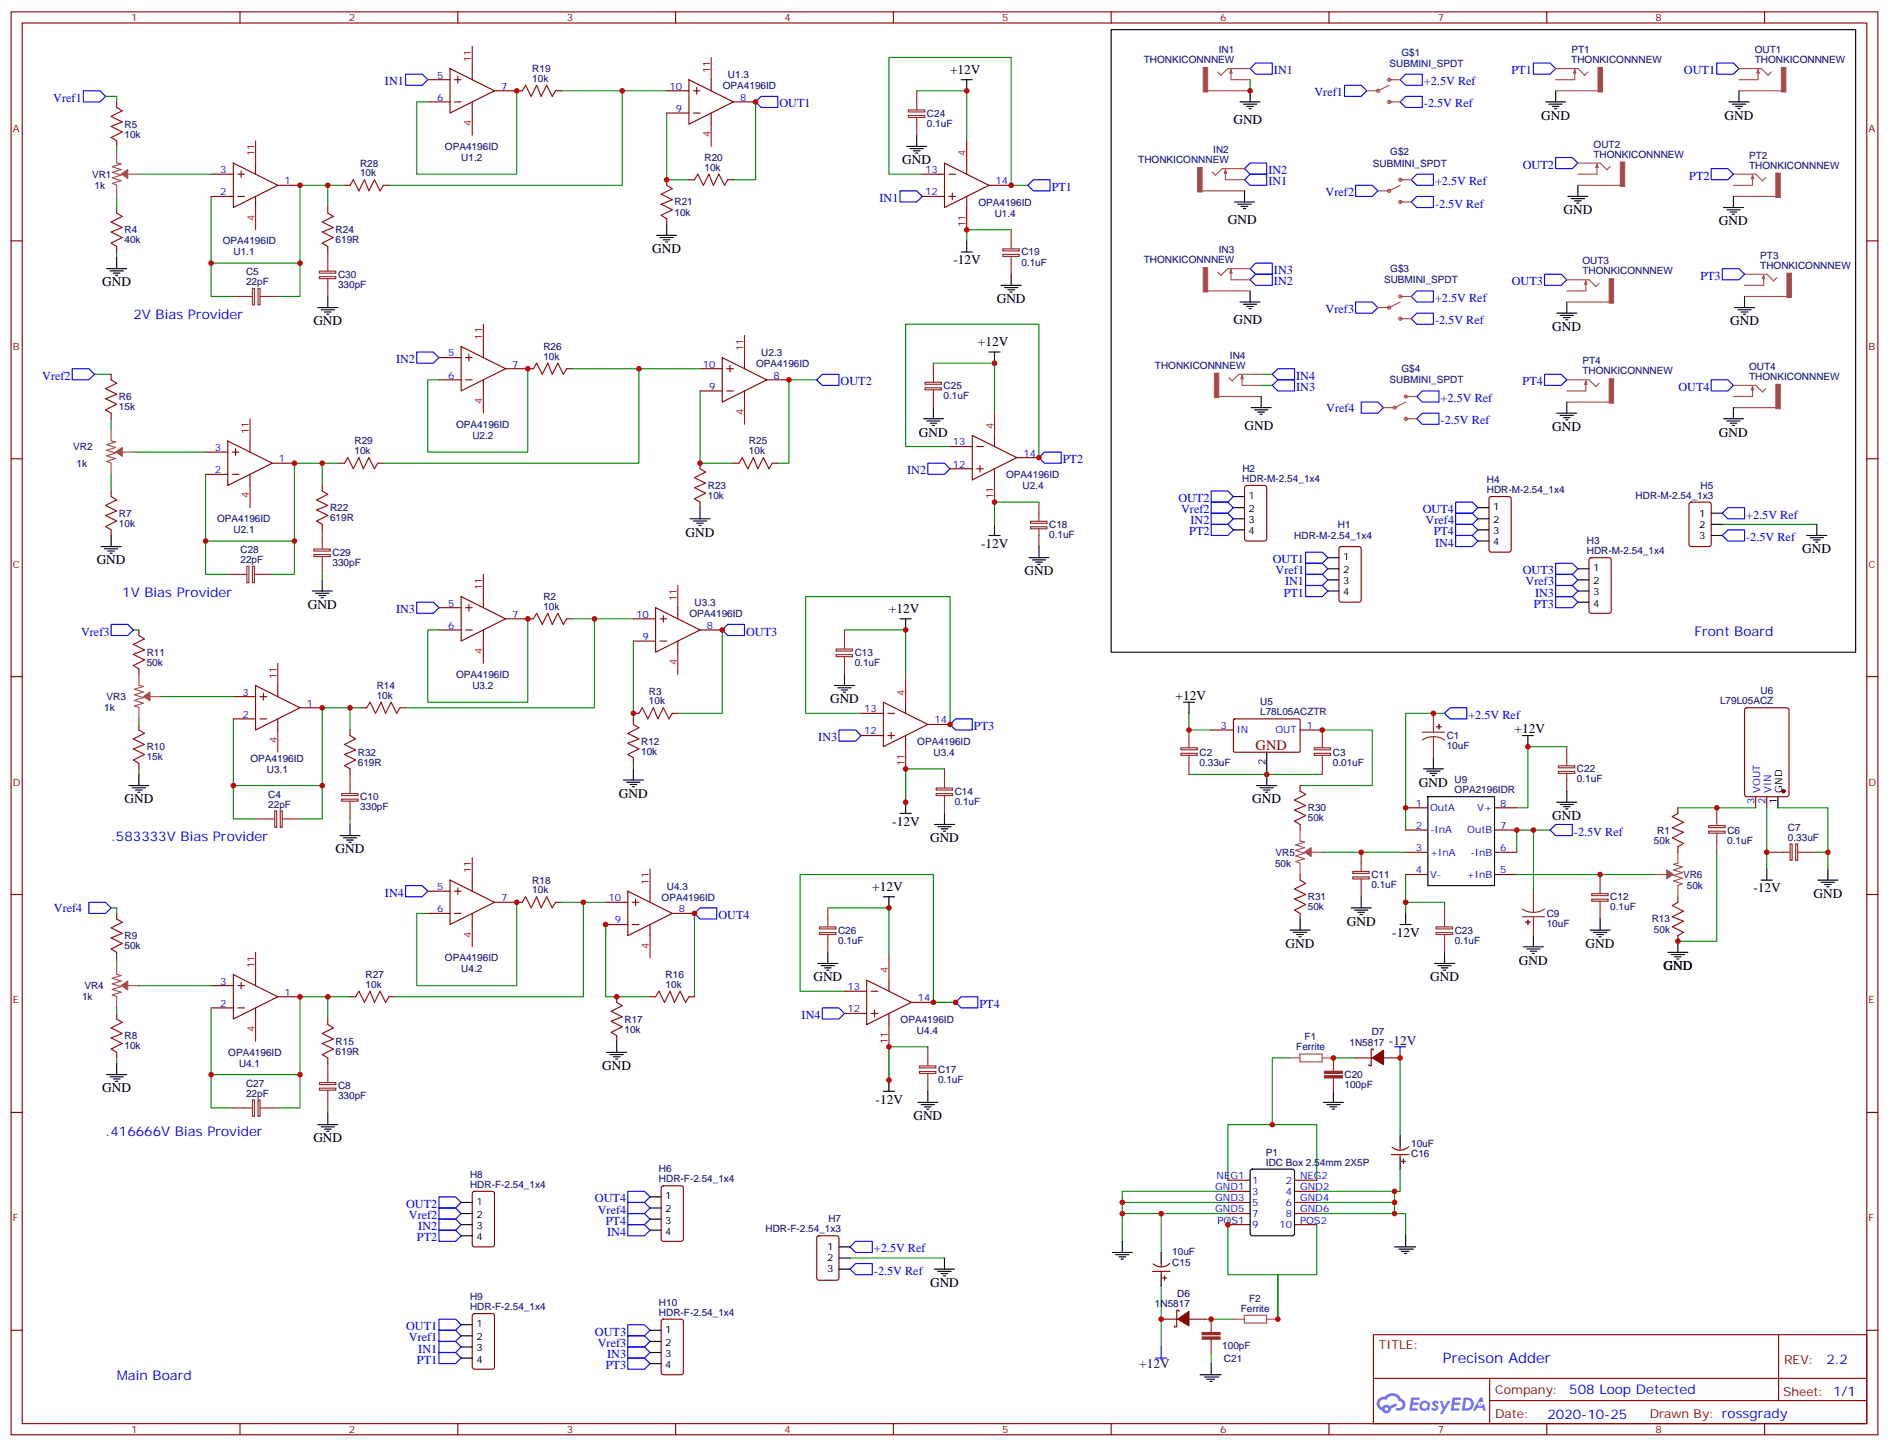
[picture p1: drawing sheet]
<svg xmlns="http://www.w3.org/2000/svg" width="600mm" height="459mm" viewBox="0 0 600 459" stroke-linecap="round" stroke-linejoin="round" font-family="sans-serif">
<defs><g id="words">
<text font-size="4.6" fill="#800" x="398.6" y="238">GND</text>
<text font-size="4.6" fill="#00f" x="458.1" y="432.6">Precison Adder</text>
<g font-size="4.2">
<text x="301.6" y="23.5">+12V</text>
<text x="391.6" y="39.4">GND</text>
<text x="489.3" y="38">GND</text>
<text x="547.5" y="38">GND</text>
<text x="286.5" y="52.1">GND</text>
<text x="389.8" y="71.2">GND</text>
<text x="496.4" y="68">GND</text>
<text x="545.7" y="71.5">GND</text>
<text x="207.1" y="80.3">GND</text>
<text x="302.7" y="83.9">-12V</text>
<text x="32.5" y="90.9">GND</text>
<text x="316.4" y="96.2">GND</text>
<text x="99.5" y="103.3">GND</text>
<text x="391.6" y="102.9">GND</text>
<text x="492.8" y="105">GND</text>
<text x="549.3" y="103.3">GND</text>
<text x="310.4" y="110">+12V</text>
<text x="395.1" y="136.4">GND</text>
<text x="492.8" y="136.8">GND</text>
<text x="291.7" y="138.5">GND</text>
<text x="545.7" y="138.5">GND</text>
<text x="217.7" y="170.3">GND</text>
<text x="311.5" y="173.8">-12V</text>
<text x="30.7" y="179.1">GND</text>
<text x="572.2" y="175.6">GND</text>
<text x="325.3" y="182.6">GND</text>
<text x="97.7" y="193.2">GND</text>
<text x="282.2" y="194.6">+12V</text>
<text x="263.5" y="223.2">GND</text>
<text x="373.2" y="222.1">+12V</text>
<text x="480.8" y="232.7">+12V</text>
<text x="450.5" y="249.7">GND</text>
<text x="39.5" y="255">GND</text>
<text x="196.5" y="253.2">GND</text>
<text x="397.6" y="255">GND</text>
<text x="283.3" y="262">-12V</text>
<text x="492.8" y="260.2">GND</text>
<text x="295.3" y="267.3">GND</text>
<text x="106.5" y="270.8">GND</text>
<text x="276.9" y="282.8">+12V</text>
<text x="556.7" y="283.2">-12V</text>
<text x="575.7" y="284.9">GND</text>
<text x="427.6" y="293.8">GND</text>
<text x="442" y="297.3">-12V</text>
<text x="408.2" y="300.8">GND</text>
<text x="503.4" y="300.8">GND</text>
<text x="258.2" y="311.4">GND</text>
<text x="454" y="311.4">GND</text>
<text x="482.2" y="306.1">GND</text>
<text x="528.1" y="307.9">GND</text>
<text x="191.2" y="339.6">GND</text>
<text x="32.5" y="346.7">GND</text>
<text x="278" y="350.2">-12V</text>
<text x="290" y="355.5">GND</text>
<text x="99.5" y="362.5">GND</text>
<text x="295.3" y="408.4">GND</text>
</g>
<g font-size="4.2" fill="#00f">
<text x="42.3" y="101.1">2V Bias Provider</text>
<text x="38.8" y="189.3">1V Bias Provider</text>
<text x="538" y="201.7">Front Board</text>
<text x="35.3" y="266.9">.583333V Bias Provider</text>
<text x="33.5" y="360.4">.416666V Bias Provider</text>
<text x="579.8" y="432.8">2.2</text>
<text x="37" y="438">Main Board</text>
<text x="498.2" y="442.4">508 Loop Detected</text>
<text x="491.3" y="450.2">2020-10-25</text>
</g>
<g font-size="4.2" fill="#000080">
<text x="441" y="331.5">-12V</text>
<text x="361.7" y="434.2">+12V</text>
</g>
<g font-size="3.9" fill="#00f">
<text x="404.5" y="23.5">IN1</text>
<text x="479.9" y="23.5">PT1</text>
<text x="534.6" y="23.5">OUT1</text>
<text x="122.2" y="27.1">IN1</text>
<text x="452.1" y="27.1">+2.5V Ref</text>
<text x="16.9" y="32.3">Vref1</text>
<text x="247.5" y="34.1">OUT1</text>
<text x="417.3" y="30.6">Vref1</text>
<text x="452.1" y="34.1">-2.5V Ref</text>
<text x="483.5" y="53.5">OUT2</text>
<text x="402.7" y="55.3">IN2</text>
<text x="402.7" y="58.8">IN1</text>
<text x="455.6" y="58.8">+2.5V Ref</text>
<text x="536.3" y="57">PT2</text>
<text x="279.2" y="64.1">IN1</text>
<text x="333.9" y="60.6">PT1</text>
<text x="420.9" y="62.3">Vref2</text>
<text x="455.6" y="65.9">-2.5V Ref</text>
<text x="404.5" y="87">IN3</text>
<text x="539.8" y="88.8">PT3</text>
<text x="404.5" y="90.6">IN2</text>
<text x="455.6" y="95.8">+2.5V Ref</text>
<text x="479.9" y="90.6">OUT3</text>
<text x="420.9" y="99.4">Vref3</text>
<text x="455.6" y="102.9">-2.5V Ref</text>
<text x="125.7" y="115.3">IN2</text>
<text x="13.4" y="120.5">Vref2</text>
<text x="266.9" y="122.3">OUT2</text>
<text x="411.5" y="120.5">IN4</text>
<text x="411.5" y="124.1">IN3</text>
<text x="483.4" y="122.3">PT4</text>
<text x="532.9" y="124.1">OUT4</text>
<text x="421" y="130.6">Vref4</text>
<text x="457.4" y="127.6">+2.5V Ref</text>
<text x="457.4" y="134.7">-2.5V Ref</text>
<text x="337.4" y="147">PT2</text>
<text x="288" y="150.5">IN2</text>
<text x="374.1" y="159.3">OUT2</text>
<text x="375" y="162.9">Vref2</text>
<text x="378" y="166.4">IN2</text>
<text x="451.7" y="162.9">OUT4</text>
<text x="452.6" y="166.4">Vref4</text>
<text x="554.4" y="164.6">+2.5V Ref</text>
<text x="377.6" y="169.9">PT2</text>
<text x="455.2" y="169.9">PT4</text>
<text x="455.6" y="173.5">IN4</text>
<text x="554.4" y="171.7">-2.5V Ref</text>
<text x="404.1" y="178.8">OUT1</text>
<text x="405" y="182.3">Vref1</text>
<text x="408" y="185.8">IN1</text>
<text x="483.5" y="182.3">OUT3</text>
<text x="484.4" y="185.8">Vref3</text>
<text x="407.5" y="189.3">PT1</text>
<text x="487.3" y="189.3">IN3</text>
<text x="125.7" y="194.6">IN3</text>
<text x="486.9" y="192.9">PT3</text>
<text x="25.7" y="201.7">Vref3</text>
<text x="236.9" y="201.7">OUT3</text>
<text x="309.2" y="231.7">PT3</text>
<text x="466.2" y="228.1">+2.5V Ref</text>
<text x="259.8" y="235.2">IN3</text>
<text x="499.7" y="265.2">-2.5V Ref</text>
<text x="122.2" y="284.6">IN4</text>
<text x="17.1" y="289.4">Vref4</text>
<text x="228.1" y="291.6">OUT4</text>
<text x="254.5" y="323.4">IN4</text>
<text x="311" y="319.9">PT4</text>
<text x="128.9" y="383.4">OUT2</text>
<text x="188.9" y="381.6">OUT4</text>
<text x="129.8" y="386.9">Vref2</text>
<text x="189.8" y="385.1">Vref4</text>
<text x="192.3" y="388.7">PT4</text>
<text x="132.4" y="393.9">PT2</text>
<text x="132.8" y="390.4">IN2</text>
<text x="192.8" y="392.2">IN4</text>
<text x="277.5" y="397.5">+2.5V Ref</text>
<text x="277.5" y="404.5">-2.5V Ref</text>
<text x="128.9" y="422.2">OUT1</text>
<text x="129.8" y="425.7">Vref1</text>
<text x="188.9" y="423.9">OUT3</text>
<text x="132.8" y="429.2">IN1</text>
<text x="189.8" y="427.5">Vref3</text>
<text x="192.8" y="431">IN3</text>
<text x="132.4" y="432.8">PT1</text>
<text x="192.3" y="434.5">PT3</text>
</g>
<g font-size="3.9" fill="#800">
<text x="437.8" y="428.2">TITLE:</text>
<text x="566.4" y="432.8">REV:</text>
<text x="474.7" y="442.4">Company:</text>
<text x="566.1" y="443">Sheet: 1/1</text>
<text x="474.7" y="450">Date:</text>
<text x="523.7" y="450.1">Drawn By: rossgrady</text>
</g>
<g font-size="3.2" fill="#800">
<text x="41.6" y="6.8">1</text>
<text x="110.8" y="6.8">2</text>
<text x="179.9" y="6.8">3</text>
<text x="249.1" y="6.8">4</text>
<text x="318.2" y="6.8">5</text>
<text x="387.3" y="6.8">6</text>
<text x="456.5" y="6.8">7</text>
<text x="525.6" y="6.8">8</text>
<text x="4.1" y="41.9">A</text>
<text x="593.2" y="41.9">A</text>
<text x="4.1" y="111">B</text>
<text x="593.2" y="111">B</text>
<text x="4.1" y="180.2">C</text>
<text x="593.2" y="180.2">C</text>
<text x="4.1" y="249.3">D</text>
<text x="593.2" y="249.3">D</text>
<text x="4.1" y="318.5">E</text>
<text x="593.2" y="318.5">E</text>
<text x="4.1" y="387.6">F</text>
<text x="593.2" y="387.6">F</text>
<text x="41.6" y="454.8">1</text>
<text x="110.8" y="454.8">2</text>
<text x="179.9" y="454.8">3</text>
<text x="249.1" y="454.8">4</text>
<text x="318.2" y="454.8">5</text>
<text x="387.3" y="454.8">6</text>
<text x="456.5" y="454.8">7</text>
<text x="525.6" y="454.8">8</text>
</g>
<g font-size="3.2" fill="#000080">
<text x="387" y="16.9">IN1</text>
<text x="444.9" y="17.6">G$1</text>
<text x="498.9" y="16.9">PT1</text>
<text x="557.1" y="16.9">OUT1</text>
<text x="169" y="22.9">R19</text>
<text x="363.1" y="20">THONKICONNNEW</text>
<text x="441.2" y="21.1">SUBMINI_SPDT</text>
<text x="498.9" y="20">THONKICONNNEW</text>
<text x="557.1" y="20">THONKICONNNEW</text>
<text x="169" y="26">10k</text>
<text x="229.5" y="28.3">OPA4196ID</text>
<text x="231.1" y="24.8">U1.3</text>
<text x="39.5" y="40.5">R5</text>
<text x="294.3" y="40.2">0.1uF</text>
<text x="294.3" y="37">C24</text>
<text x="39.5" y="43.7">10k</text>
<text x="141.3" y="47.6">OPA4196ID</text>
<text x="505.9" y="46.9">OUT2</text>
<text x="114.3" y="52.9">R28</text>
<text x="146.5" y="51.1">U1.2</text>
<text x="223.7" y="51.1">R20</text>
<text x="361.4" y="51.8">THONKICONNNEW</text>
<text x="385.2" y="48.6">IN2</text>
<text x="435.9" y="52.9">SUBMINI_SPDT</text>
<text x="441.4" y="49.3">G$2</text>
<text x="505.9" y="50">THONKICONNNEW</text>
<text x="555.3" y="53.5">THONKICONNNEW</text>
<text x="555.3" y="50.4">PT2</text>
<text x="29.2" y="56.4">VR1</text>
<text x="30" y="60">1k</text>
<text x="114.3" y="56">10k</text>
<text x="223.7" y="54.2">10k</text>
<text x="214.1" y="65.2">R21</text>
<text x="310.6" y="65.3">OPA4196ID</text>
<text x="214.1" y="68.4">10k</text>
<text x="315.8" y="68.8">U1.4</text>
<text x="39.5" y="77.2">40k</text>
<text x="39.5" y="74">R4</text>
<text x="70.7" y="77.5">OPA4196ID</text>
<text x="106.5" y="77.2">619R</text>
<text x="106.5" y="74">R24</text>
<text x="74.1" y="81.1">U1.1</text>
<text x="324.3" y="81.1">C19</text>
<text x="363.1" y="83.5">THONKICONNNEW</text>
<text x="387" y="80.4">IN3</text>
<text x="502.4" y="83.9">OUT3</text>
<text x="558.8" y="82.1">PT3</text>
<text x="78.1" y="87.3">C5</text>
<text x="107.3" y="88.1">C30</text>
<text x="324.3" y="84.3">0.1uF</text>
<text x="439.4" y="89.9">SUBMINI_SPDT</text>
<text x="441.4" y="86.4">G$3</text>
<text x="502.4" y="87">THONKICONNNEW</text>
<text x="558.8" y="85.3">THONKICONNNEW</text>
<text x="78.1" y="90.5">22pF</text>
<text x="107.3" y="91.3">330pF</text>
<text x="172.5" y="111.1">R26</text>
<text x="241.7" y="113">U2.3</text>
<text x="390.5" y="113.9">IN4</text>
<text x="172.5" y="114.2">10k</text>
<text x="240" y="116.5">OPA4196ID</text>
<text x="366.7" y="117">THONKICONNNEW</text>
<text x="444.9" y="118.1">G$4</text>
<text x="502.4" y="118.8">THONKICONNNEW</text>
<text x="502.4" y="115.7">PT4</text>
<text x="555.3" y="117.4">OUT4</text>
<text x="299.6" y="123.4">C25</text>
<text x="441.2" y="121.6">SUBMINI_SPDT</text>
<text x="555.3" y="120.5">THONKICONNNEW</text>
<text x="37.7" y="130.1">15k</text>
<text x="37.8" y="126.9">R6</text>
<text x="299.6" y="126.6">0.1uF</text>
<text x="144.8" y="135.8">OPA4196ID</text>
<text x="23.3" y="142.9">VR2</text>
<text x="112.6" y="141.1">R29</text>
<text x="150" y="139.3">U2.2</text>
<text x="237.8" y="141.1">R25</text>
<text x="24.3" y="148.1">1k</text>
<text x="112.5" y="144.2">10k</text>
<text x="237.8" y="144.2">10k</text>
<text x="394.4" y="149.7">H2</text>
<text x="224.7" y="155.2">R23</text>
<text x="319.4" y="151.7">OPA4196ID</text>
<text x="324.6" y="155.3">U2.4</text>
<text x="394.4" y="153">HDR-M-2.54_1x4</text>
<text x="472" y="153.3">H4</text>
<text x="539.9" y="155">H5</text>
<text x="224.7" y="158.3">10k</text>
<text x="472" y="156.5">HDR-M-2.54_1x4</text>
<text x="519.3" y="158.3">HDR-M-2.54_1x3</text>
<text x="37.7" y="167.2">10k</text>
<text x="37.8" y="164">R7</text>
<text x="69" y="165.7">OPA4196ID</text>
<text x="104.8" y="165.4">619R</text>
<text x="104.8" y="162.2">R22</text>
<text x="333.1" y="167.5">C18</text>
<text x="424.8" y="167.6">H1</text>
<text x="74.1" y="169.2">U2.1</text>
<text x="333.1" y="170.7">0.1uF</text>
<text x="410.9" y="171.1">HDR-M-2.54_1x4</text>
<text x="503.8" y="172.7">H3</text>
<text x="76.4" y="178.7">22pF</text>
<text x="76.4" y="175.5">C28</text>
<text x="105.6" y="179.5">330pF</text>
<text x="105.6" y="176.3">C29</text>
<text x="503.8" y="175.9">HDR-M-2.54_1x4</text>
<text x="172.5" y="190.4">R2</text>
<text x="172.5" y="193.6">10k</text>
<text x="218.9" y="195.9">OPA4196ID</text>
<text x="220.5" y="192.4">U3.3</text>
<text x="46.6" y="208.1">R11</text>
<text x="271.4" y="208.1">C13</text>
<text x="46.6" y="211.3">50k</text>
<text x="144.8" y="215.1">OPA4196ID</text>
<text x="271.4" y="211.3">0.1uF</text>
<text x="119.6" y="221.8">10k</text>
<text x="119.6" y="218.7">R14</text>
<text x="150" y="218.7">U3.2</text>
<text x="206" y="220.4">R3</text>
<text x="559" y="220.4">U6</text>
<text x="33.1" y="225.8">1k</text>
<text x="33.8" y="222.2">VR3</text>
<text x="206" y="223.6">10k</text>
<text x="400.1" y="226.9">L78L05ACZTR</text>
<text x="400.1" y="223.7">U5</text>
<text x="546.1" y="223.6">L79L05ACZ</text>
<text x="46.6" y="238.1">R10</text>
<text x="113.6" y="239.8">R32</text>
<text x="203.6" y="239.5">10k</text>
<text x="203.6" y="236.4">R12</text>
<text x="291.2" y="236.4">OPA4196ID</text>
<text x="296.4" y="239.9">U3.4</text>
<text x="380.8" y="239.9">C2</text>
<text x="423.2" y="239.9">C3</text>
<text x="459.3" y="237.7">10uF</text>
<text x="459.3" y="234.5">C1</text>
<text x="46.6" y="241.3">15k</text>
<text x="79.5" y="241.7">OPA4196ID</text>
<text x="84.7" y="245.2">U3.1</text>
<text x="113.6" y="243">619R</text>
<text x="380.8" y="243">0.33uF</text>
<text x="423.2" y="243">0.01uF</text>
<text x="500.7" y="245.1">C22</text>
<text x="461.8" y="251.8">OPA2196IDR</text>
<text x="461.8" y="248.6">U9</text>
<text x="500.7" y="248.3">0.1uF</text>
<text x="85.2" y="256.3">22pF</text>
<text x="85.2" y="253.1">C4</text>
<text x="114.4" y="257.1">330pF</text>
<text x="114.4" y="253.9">C10</text>
<text x="303.1" y="255.4">0.1uF</text>
<text x="303.1" y="252.2">C14</text>
<text x="415.2" y="257.5">R30</text>
<text x="415.2" y="260.7">50k</text>
<text x="567.6" y="263.6">C7</text>
<text x="525.1" y="267.7">50k</text>
<text x="526.2" y="264.5">R1</text>
<text x="548.4" y="267.8">0.1uF</text>
<text x="548.4" y="264.6">C6</text>
<text x="567.6" y="266.8">0.33uF</text>
<text x="404.8" y="275.1">50k</text>
<text x="404.9" y="271.6">VR5</text>
<text x="169" y="280.4">R18</text>
<text x="435.4" y="281.8">0.1uF</text>
<text x="435.4" y="278.6">C11</text>
<text x="534.3" y="278.6">VR6</text>
<text x="169" y="283.5">10k</text>
<text x="210.1" y="285.8">OPA4196ID</text>
<text x="211.7" y="282.3">U4.3</text>
<text x="415.2" y="285.7">R31</text>
<text x="511.2" y="285.7">C12</text>
<text x="535.5" y="282.2">50k</text>
<text x="415.2" y="288.9">50k</text>
<text x="491.1" y="291">C9</text>
<text x="511.2" y="288.9">0.1uF</text>
<text x="524.4" y="292.7">R13</text>
<text x="39.5" y="298">R9</text>
<text x="266.1" y="299.5">0.1uF</text>
<text x="266.1" y="296.3">C26</text>
<text x="461.9" y="299.5">0.1uF</text>
<text x="461.9" y="296.3">C23</text>
<text x="491.1" y="294.2">10uF</text>
<text x="525.1" y="295.9">50k</text>
<text x="39.5" y="301.2">50k</text>
<text x="141.3" y="305.1">OPA4196ID</text>
<text x="116.1" y="310.4">R27</text>
<text x="146.5" y="308.6">U4.2</text>
<text x="211.3" y="310.4">R16</text>
<text x="26.1" y="317.5">1k</text>
<text x="26.8" y="313.9">VR4</text>
<text x="116.1" y="313.5">10k</text>
<text x="211.3" y="313.5">10k</text>
<text x="39.5" y="329.8">R8</text>
<text x="198.3" y="327.7">10k</text>
<text x="198.3" y="324.5">R17</text>
<text x="285.9" y="324.6">OPA4196ID</text>
<text x="291.1" y="328.1">U4.4</text>
<text x="435.5" y="328.6">D7</text>
<text x="39.5" y="333">10k</text>
<text x="72.5" y="335.1">OPA4196ID</text>
<text x="106.5" y="334.8">619R</text>
<text x="106.5" y="331.6">R15</text>
<text x="411.5" y="333.3">Ferrite</text>
<text x="414.2" y="330.2">F1</text>
<text x="428.4" y="331.9">1N5817</text>
<text x="75.9" y="338.6">U4.1</text>
<text x="297.8" y="340.4">C17</text>
<text x="78.1" y="344.8">C27</text>
<text x="107.3" y="345.7">C8</text>
<text x="297.8" y="343.6">0.1uF</text>
<text x="426.9" y="345.4">100pF</text>
<text x="426.9" y="342.1">C20</text>
<text x="78.1" y="348">22pF</text>
<text x="107.3" y="348.9">330pF</text>
<text x="448" y="363.9">10uF</text>
<text x="209.2" y="372">H6</text>
<text x="401.9" y="370">IDC Box 2.54mm 2X5P</text>
<text x="401.9" y="366.8">P1</text>
<text x="448" y="367">C16</text>
<text x="149.2" y="377">HDR-F-2.54_1x4</text>
<text x="149.2" y="373.8">H8</text>
<text x="209.2" y="375.2">HDR-F-2.54_1x4</text>
<text x="263" y="387.9">H7</text>
<text x="243" y="391.1">HDR-F-2.54_1x3</text>
<text x="372.2" y="398.3">10uF</text>
<text x="372.2" y="401.7">C15</text>
<text x="149.2" y="412.6">H9</text>
<text x="373.8" y="411.5">D6</text>
<text x="396.5" y="413.1">F2</text>
<text x="149.2" y="415.8">HDR-F-2.54_1x4</text>
<text x="209.2" y="417.6">HDR-F-2.54_1x4</text>
<text x="209.2" y="414.3">H10</text>
<text x="366.7" y="414.8">1N5817</text>
<text x="393.9" y="416.2">Ferrite</text>
<text x="388.1" y="428.3">100pF</text>
<text x="388.6" y="432.1">C21</text>
</g>
<g font-size="3.2" fill="#f00">
<text x="149.6" y="19.6" transform="rotate(-90 149.6 19.6)">11</text>
<text x="225.4" y="23.2" transform="rotate(-90 225.4 23.2)">11</text>
<text x="149.6" y="40" transform="rotate(-90 149.6 40)">4</text>
<text x="225.4" y="43.5" transform="rotate(-90 225.4 43.5)">4</text>
<text x="80.8" y="49.6" transform="rotate(-90 80.8 49.6)">11</text>
<text x="306.6" y="49.6" transform="rotate(-90 306.6 49.6)">4</text>
<text x="80.8" y="70" transform="rotate(-90 80.8 70)">4</text>
<text x="306.6" y="72" transform="rotate(-90 306.6 72)">11</text>
<text x="153.1" y="107.8" transform="rotate(-90 153.1 107.8)">11</text>
<text x="236" y="111.4" transform="rotate(-90 236 111.4)">11</text>
<text x="153.1" y="128.2" transform="rotate(-90 153.1 128.2)">4</text>
<text x="236" y="131.7" transform="rotate(-90 236 131.7)">4</text>
<text x="79" y="137.8" transform="rotate(-90 79 137.8)">11</text>
<text x="315.4" y="136.1" transform="rotate(-90 315.4 136.1)">4</text>
<text x="79" y="158.2" transform="rotate(-90 79 158.2)">4</text>
<text x="315.4" y="158.4" transform="rotate(-90 315.4 158.4)">11</text>
<text x="153.1" y="187.2" transform="rotate(-90 153.1 187.2)">11</text>
<text x="214.8" y="190.7" transform="rotate(-90 214.8 190.7)">11</text>
<text x="153.1" y="207.6" transform="rotate(-90 153.1 207.6)">4</text>
<text x="87.8" y="215.4" transform="rotate(-90 87.8 215.4)">11</text>
<text x="214.8" y="211.1" transform="rotate(-90 214.8 211.1)">4</text>
<text x="287.2" y="220.7" transform="rotate(-90 287.2 220.7)">4</text>
<text x="87.8" y="235.8" transform="rotate(-90 87.8 235.8)">4</text>
<text x="287.2" y="243.1" transform="rotate(-90 287.2 243.1)">11</text>
<text x="149.6" y="277.2" transform="rotate(-90 149.6 277.2)">11</text>
<text x="206" y="280.7" transform="rotate(-90 206 280.7)">11</text>
<text x="149.6" y="297.5" transform="rotate(-90 149.6 297.5)">4</text>
<text x="206" y="301.1" transform="rotate(-90 206 301.1)">4</text>
<text x="80.8" y="307.2" transform="rotate(-90 80.8 307.2)">11</text>
<text x="281.9" y="308.9" transform="rotate(-90 281.9 308.9)">4</text>
<text x="80.8" y="327.5" transform="rotate(-90 80.8 327.5)">4</text>
<text x="281.9" y="331.3" transform="rotate(-90 281.9 331.3)">11</text>
</g>
<g font-size="3.2" fill="#00f">
<text x="138.7" y="24.9">5</text>
<text x="159.1" y="28.5">7</text>
<text x="212.6" y="28.5">10</text>
<text x="138.7" y="32">6</text>
<text x="214.6" y="35.5">9</text>
<text x="234.9" y="32">8</text>
<text x="69.9" y="54.9">3</text>
<text x="90.3" y="58.5">1</text>
<text x="293.7" y="54.9">13</text>
<text x="316.1" y="58.5">14</text>
<text x="69.9" y="62">2</text>
<text x="293.7" y="62">12</text>
<text x="142.3" y="113.1">5</text>
<text x="162.6" y="116.7">7</text>
<text x="223.2" y="116.7">10</text>
<text x="142.3" y="120.2">6</text>
<text x="225.2" y="123.7">9</text>
<text x="245.5" y="120.2">8</text>
<text x="68.2" y="143.1">3</text>
<text x="302.5" y="141.4">13</text>
<text x="88.5" y="146.6">1</text>
<text x="302.5" y="148.4">12</text>
<text x="324.9" y="144.9">14</text>
<text x="68.2" y="150.2">2</text>
<text x="142.3" y="192.5">5</text>
<text x="162.6" y="196">7</text>
<text x="202" y="196">10</text>
<text x="142.3" y="199.6">6</text>
<text x="204" y="203.1">9</text>
<text x="224.4" y="199.6">8</text>
<text x="77" y="220.7">3</text>
<text x="77" y="227.8">2</text>
<text x="97.4" y="224.3">1</text>
<text x="274.3" y="226">13</text>
<text x="274.3" y="233.1">12</text>
<text x="296.7" y="229.6">14</text>
<text x="387.5" y="231.3">3</text>
<text x="392.6" y="232.7">IN</text>
<text x="404.9" y="232.7">OUT</text>
<text x="414.9" y="231.3">1</text>
<text x="558.8" y="251.5" transform="rotate(-90 558.8 251.5)">VOUT</text>
<text x="562.3" y="251.5" transform="rotate(-90 562.3 251.5)">VIN</text>
<text x="449.5" y="256">1</text>
<text x="454" y="257.4">OutA</text>
<text x="469" y="257.4">V+</text>
<text x="476.2" y="256">8</text>
<text x="557" y="255" transform="rotate(-90 557 255)">3</text>
<text x="560.6" y="255" transform="rotate(-90 560.6 255)">2</text>
<text x="449.5" y="263.1">2</text>
<text x="476.2" y="263.1">7</text>
<text x="454" y="264.5">-InA</text>
<text x="465.9" y="264.5">OutB</text>
<text x="449.5" y="270.1">3</text>
<text x="454" y="271.5">+InA</text>
<text x="466.8" y="271.5">-InB</text>
<text x="476.2" y="270.1">6</text>
<text x="449.5" y="277.2">4</text>
<text x="454" y="278.6">V-</text>
<text x="465.7" y="278.6">+InB</text>
<text x="476.2" y="277.2">5</text>
<text x="138.7" y="282.5">5</text>
<text x="159.1" y="286">7</text>
<text x="193.2" y="286">10</text>
<text x="138.7" y="289.5">6</text>
<text x="195.2" y="293.1">9</text>
<text x="215.5" y="289.5">8</text>
<text x="69.9" y="312.5">3</text>
<text x="90.3" y="316">1</text>
<text x="269" y="314.2">13</text>
<text x="291.4" y="317.7">14</text>
<text x="69.9" y="319.5">2</text>
<text x="269" y="321.3">12</text>
<text x="385.8" y="377.7">GND1</text>
<text x="386.3" y="374.2">NEG1</text>
<text x="397.6" y="375.6">1</text>
<text x="408.3" y="375.6">2</text>
<text x="412.7" y="374.2">NEG2</text>
<text x="412.7" y="377.7">GND2</text>
<text x="385.8" y="381.2">GND3</text>
<text x="397.6" y="379.1">3</text>
<text x="397.6" y="382.7">5</text>
<text x="408.3" y="379.1">4</text>
<text x="408.3" y="382.7">6</text>
<text x="412.7" y="381.2">GND4</text>
<text x="385.8" y="384.8">GND5</text>
<text x="386.5" y="388.3">POS1</text>
<text x="397.6" y="386.2">7</text>
<text x="397.6" y="389.7">9</text>
<text x="406.2" y="389.7">10</text>
<text x="408.3" y="386.2">8</text>
<text x="412.7" y="384.8">GND6</text>
<text x="412.7" y="388.3">POS2</text>
</g>
<g font-size="3.2">
<text x="396.4" y="158.3">1</text>
<text x="474" y="161.8">1</text>
<text x="396.4" y="162.5">2</text>
<text x="396.4" y="166.1">3</text>
<text x="474" y="166.1">2</text>
<text x="539.5" y="163.9">1</text>
<text x="539.5" y="167.5">2</text>
<text x="396.4" y="169.6">4</text>
<text x="474" y="169.6">3</text>
<text x="474" y="173.1">4</text>
<text x="539.5" y="171">3</text>
<text x="426.4" y="177.7">1</text>
<text x="426.4" y="181.9">2</text>
<text x="426.4" y="185.5">3</text>
<text x="505.8" y="181.2">1</text>
<text x="505.8" y="185.5">2</text>
<text x="426.4" y="189">4</text>
<text x="505.8" y="189">3</text>
<text x="505.8" y="192.5">4</text>
<text x="401.8" y="242.9" transform="rotate(-90 401.8 242.9)">2</text>
<text x="565.9" y="251.5" transform="rotate(-90 565.9 251.5)">GND</text>
<text x="564.1" y="255" transform="rotate(-90 564.1 255)">1</text>
<text x="151.2" y="382.3">1</text>
<text x="211.2" y="380.5">1</text>
<text x="151.2" y="386.5">2</text>
<text x="211.2" y="384.8">2</text>
<text x="211.2" y="388.3">3</text>
<text x="151.2" y="390.1">3</text>
<text x="151.2" y="393.6">4</text>
<text x="211.2" y="391.8">4</text>
<text x="262.6" y="396.8">1</text>
<text x="262.6" y="400.3">2</text>
<text x="262.6" y="403.8">3</text>
<text x="151.2" y="421.1">1</text>
<text x="151.2" y="425.3">2</text>
<text x="211.2" y="422.9">1</text>
<text x="151.2" y="428.9">3</text>
<text x="211.2" y="427.1">2</text>
<text x="211.2" y="430.6">3</text>
<text x="151.2" y="432.4">4</text>
<text x="211.2" y="434.2">4</text>
</g>
</g></defs>
<g fill="none" stroke="#870000" stroke-width=".35">
<path d="M3.5 3.8h592.7v451.5h-592.7zM7.1 7.3h585.6v444.5h-585.6zM76.2 3.8v3.5M145.3 3.8v3.5M214.5 3.8v3.5M283.6 3.8v3.5M352.8 3.8v3.5M421.9 3.8v3.5M491.1 3.8v3.5M560.2 3.8v3.5M3.5 76.4h3.6M592.7 76.4h3.5"/>
<path d="M3.5 145.6h3.6M592.7 145.6h3.5M3.5 214.7h3.6M592.7 214.7h3.5M3.5 283.9h3.6M592.7 283.9h3.5M3.5 353h3.6M592.7 353h3.5M3.5 422.2h3.6M436 423.6h156.7v28.2h-156.7zM436.1 437.4h156.4M472.9 437.4v14.1"/>
<path d="M564.7 423.6v20.9M592.7 422.2h3.5M76.2 451.8v3.5M145.3 451.8v3.5M214.5 451.8v3.5M283.6 451.8v3.5M352.8 451.8v3.5M421.9 451.8v3.5M472.9 444.5h119.6M491.1 451.8v3.5M560.2 451.8v3.5"/>
</g>
<g fill="#5487ff">
<path d="M455 444.8a1.22 1.22 0 0 1 1.7 .2l-.3 .6a.47 .47 0 0 0-.4-.4 .47 .47 0 0 0-.5 .2l.2 .2a1.14 1.14 0 0 1 .7 1.8 1.14 1.14 0 0 1-1.9 0l-.2-.2 .5-.6 .7 .4a.29 .29 0 0 0 .4-.2 .29 .29 0 0 0-.3-.3 1.04 1.04 0 0 1-.6-1.7z"/>
<path d="M448 443.5h2.4l.3 .2-.1 .5h-1.8l-.2 .9h1.6l.3 .4-.4 .3h-1.6l-.1 1.1 1.7 .1 .2 .3-.2 .3-2.7 .1z"/>
<path d="M461.2 443.5l2.7 .2-.2 .5h-1.8l-.1 .9h1.5l.3 .4-.4 .3h-1.5l-.2 1.1 1.7 .1 .2 .3-.2 .3-2.6 .1z"/>
<path d="M469.9 443.5h.7l.3 1.3-.6 .3a.69 .69 0 0 0-1 .3 .69 .69 0 0 0 .5 .9 .69 .69 0 0 0 .8-.6l.5-.2 .6 2.2h-.8l-.2-.9h-1.7l-.5 .9h-.9z"/>
<path d="M457.1 444.6h.8l.6 1.8 1.1-1.8h.9l-2.5 4.2h-.9l.9-1.6z"/>
<path d="M464.7 443.5l-.6 4.2h1.4a2.11 2.11 0 0 0 2.4-2.2 2.11 2.11 0 0 0-2.5-2zM465.4 444.2a1.43 1.43 0 0 1 1.7 1.7 1.43 1.43 0 0 1-2.1 1z"/>
<path d="M451 445.1a1.54 1.54 0 0 0-.1 2.2 1.54 1.54 0 0 0 2.2 .1l.6 .3 .3-2.3-.6-.3a1.49 1.49 0 0 0-2.4 0zM451.3 446.1a.95 .95 0 0 1 1.9 0 .95 .95 0 0 1-1.9 0z"/>
<path d="M437.7 443.9a2.18 2.18 0 0 0 1.1 3.7 1.44 1.44 0 0 0 1.6 .9 1.44 1.44 0 0 0 1.2-1.5l2-1-.4-.7-2 1a1.47 1.47 0 0 0-2.4 .4 1.39 1.39 0 0 1-.6-1.9 1.39 1.39 0 0 1 2-.5 2.12 2.12 0 0 1 2.1-1.3 2.12 2.12 0 0 1 1.9 1.7 1.14 1.14 0 0 1 1.1 1.4 1.14 1.14 0 0 1-1.7 .7 .43 .43 0 0 0-.5 .4 .43 .43 0 0 0 .4 .5 1.98 1.98 0 0 0 2.6-1.3 1.98 1.98 0 0 0-1.3-2.5 3.1 3.1 0 0 0-5.2-.7l-.9 .1zM439.6 447.2a.55 .55 0 0 1 1.1 0 .55 .55 0 0 1-1.1 0z"/>
<circle cx="470" cy="445.6" r=".26"/>
</g>
<g fill="none" stroke="#008700" stroke-width=".35">
<path d="M33.5 30.6h3.5v1.7M164 28.8v26.5h-31.7v-23h3.5M178.2 28.8h19.4v30h-74.1M197.6 28.8h14.1M211.7 35.9v21.1h7M239.9 32.3v24.7h-7.1M291 28.8h15.9v15.9M396.9 25.3v3.5M37 46.5v1.7M44.1 55.3h22.9M104.1 58.8h-8.9v24.7h-28.2v-21.2M104.1 58.8v7.1"/>
<path d="M104.1 58.8h5.3M292.8 55.3h-10.6v-37.1h38.8v40.6h5.3M37 62.3v3.6M37 80v1.7M321 72.9h-14.1v3.5M67 83.5v10.6h7.1M95.2 83.5v10.6h-7M30 118.8h5.3M167.6 117v26.5h-31.8v-23h3.5M181.7 117h40.5M202.8 117v30h-81.1M296.3 115.3h19.4v15.8"/>
<path d="M400.4 118.8h3.5M35.3 132.9v3.5M222.2 124.1v22.9h10.6M259.3 120.5h-8.8v26.5h-3.6M400.4 122.3h3.5M35.3 150.5v5.3M42.3 143.5h23M102.3 147h-8.8v24.7h-28.2v-21.2M102.3 147v7.1M102.3 147h5.3M301.6 141.7h-14.1v-38.8h42.3v42.3M329.8 159.3h-14.1v7.1"/>
<path d="M65.3 171.7v10.6h7M93.5 171.7v10.6h-7.1M546.8 166.4h30M42.3 199.9h1.8M102.3 182.3v1.7M167.6 196.4v26.4h-31.8v-22.9h3.5M181.7 196.4h7M201.1 196.4h-12.4v28.2h-59.9M229.3 199.9v26.5h-14.1M268.1 199.9h19.4v15.9M201.1 203.4v24.7M44.1 228.1v1.8"/>
<path d="M51.2 221.1h22.9M111.1 224.6h-8.8v24.7h-28.2v-21.2M114.7 224.6h-3.6v7.1M273.4 226.4h-17.6v-37.1h45.8v40.6M377.5 226.4v5.3h7M419.8 231.7h15.9v17.6h-23M458.6 226.4h-12.3v37M497.4 237h-12.3v19.4h-3.6M44.1 244v1.8M74.1 249.3v10.6h7M102.3 249.3v10.6h-7.1M111.1 259.9v1.8"/>
<path d="M201.1 242.3v1.7M287.5 244v10.6v-10.6h12.4M377.5 245.8h42.3M532.7 256.4h24.7M560.9 256.4v19.4M564.4 256.4h15.9v19.4M419.8 270.5h26.5M446.3 277.5v12.4M481.5 277.5h44.1M486.8 263.4v19.4M492.1 263.4h-10.6v7.1M545 270.5v28.2h-12.3"/>
<path d="M560.9 270.5h1.8M576.8 270.5h3.5M35.3 288.1h1.7v1.8M164 286.3v26.5h-31.7v-22.9h3.5M178.2 286.3h14.1M185.2 286.3v30h-60M192.3 296.9v-3.5v22.9h14.1M220.5 289.9v26.4M262.8 288.1h19.4v15.9M446.3 286.3h12.3v1.8M37 304v1.8M37 319.9v1.7"/>
<path d="M44.1 312.8h22.9M104.1 316.3v7.1M111.1 316.3h-15.9v24.7h-28.2v-21.1M268.1 314.6h-14.1v-37.1h42.3v40.6h7.1h-7.1M37 335.7v1.8M282.2 332.2v10.6v-10.6h12.4M409.2 335.7h-5.3v21.2M423.3 335.7h7.1M444.5 335.7v24.7M67 341v10.6h7.1M95.2 341v10.6h-7M104.1 351.6v1.8"/>
<path d="M389.8 378.1h-33.5v15.8M389.8 374.5v-17.6h28.2v17.6M442.7 378.1v3.5M444.5 371v7.1h-26.5M269.9 399.2h30M356.3 385.1h33.5M356.3 381.6h33.5M368.7 385.1v12.4M389.8 386.9v17.6h15.9v14.1v-14.1h12.3v-15.8M418 381.6h24.7v3.5M418 385.1h28.3v7.1M368.7 408.1v19.4"/>
<path d="M382.8 418.6h8.8M384.5 429.2v3.6"/>
</g>
<g fill="none" stroke="#870000" stroke-width=".35">
<path d="M37 32.3v1.8M135.8 32.3h7.1M135.8 25.3h7.1M142.9 21.8l14.1 7-14.1 7.1zM144.3 32.3h2.1M144.3 25.3h2.1M145.3 24.2v2.2M149.9 21.8v3.5M149.9 32.3v3.6M157 28.8h8.8M176.4 28.8h1.8M211.7 28.8h7"/>
<path d="M211.7 35.9h7M218.7 25.3l14.1 7-14.1 7.1zM220.1 28.8h2.1M220.1 35.9h2.1M221.2 27.8v2.1M225.8 25.3v3.5M225.8 35.9v3.5M232.8 32.3h7.1M37 44.7v1.8M67 55.3h7.1M74.1 51.8l14.1 7-14.1 7.1zM75.5 55.3h2.1"/>
<path d="M76.6 54.2v2.1M81.1 51.8v3.5M88.2 58.8h7M109.4 58.8h1.7M121.7 58.8h1.8M211.7 57v1.8M218.7 57h1.8M231.1 57h1.7M292.8 55.3h7.1M299.9 51.8l14.1 7-14.1 7.1zM301.3 55.3h2.1M306.9 51.8v3.5"/>
<path d="M314 58.8h7M37 65.9v1.7M37 78.2v1.8M67 62.3h7.1M75.5 62.3h2.1M81.1 62.3v3.6M104.1 65.9v1.7M104.1 78.2v1.8M211.7 69.4v1.8M292.8 62.3h7.1M301.3 62.3h2.1M302.3 61.3v2.1"/>
<path d="M306.9 62.3v3.6M35.3 118.8v1.7M139.3 113.5h7.1M146.4 110l14.1 7-14.1 7.1zM147.8 113.5h2.1M148.9 112.4v2.1M153.5 110v3.5M160.5 117h8.8M179.9 117h1.8M222.2 117h7.1M229.3 113.5l14.1 7-14.1 7.1zM230.7 117h2.1"/>
<path d="M231.8 116v2.1M236.4 113.5v3.5M35.3 131.1v1.8M72.3 139.9l14.1 7.1-14.1 7.1zM79.4 139.9v3.6M139.3 120.5h7.1M147.8 120.5h2.1M153.5 120.5v3.6M222.2 124.1h7.1M230.7 124.1h2.1M236.4 124.1v3.5M243.4 120.5h7.1"/>
<path d="M308.7 138.2l14.1 7-14.1 7.1zM315.7 138.2v3.5M35.3 155.8v1.8M65.3 150.5h7M65.3 143.5h7M73.7 150.5h2.1M73.7 143.5h2.1M74.8 142.4v2.1M79.4 150.5v3.6M86.4 147h7.1M102.3 154.1v1.7M107.6 147h1.8"/>
<path d="M119.9 147h1.8M222.2 147v1.8M222.2 159.3v1.8M232.8 147h1.8M245.2 147h1.7M301.6 141.7h7.1M301.6 148.8h7.1M310.1 141.7h2.1M310.1 148.8h2.1M311.1 147.7v2.1M315.7 148.8v3.5M322.8 145.2h7"/>
<path d="M395.3 154.3l.5-.2h5.7l.6 .4 .1 16.5-.5 .6-5.9 .1-.6-.5-.1-16.4zM473 157.8l.4-.2h5.7l.6 .4 .1 16.5-.5 .7h-5.9l-.6-.4-.1-16.5zM536.5 159.6l.4-.3h5.7l.6 .5 .1 13-.5 .6-5.9 .1-.6-.5-.1-12.9zM35.3 168.2v1.7M102.3 166.4v1.8M425.3 173.7l.5-.2h5.6l.7 .4 .1 16.5-.5 .6-5.9 .1-.6-.5-.1-16.4zM504.7 177.2l.5-.2h5.6l.7 .4v16.5l-.4 .7h-5.9l-.7-.4v-16.5zM44.1 199.9v1.8M139.3 199.9h7.1M139.3 192.9h7.1M146.4 189.3l14.1 7.1-14.1 7zM147.8 199.9h2.1"/>
<path d="M147.8 192.9h2.1M148.9 191.8v2.1M153.5 189.3v3.6M153.5 199.9v3.5M160.5 196.4h8.8M179.9 196.4h1.8M201.1 196.4h7M208.1 192.9l14.1 7-14.1 7.1zM209.5 196.4h2.2M210.6 195.3v2.1M215.2 192.9v3.5M222.2 199.9h7.1"/>
<path d="M44.1 212.3v1.7M81.1 217.6l14.1 7-14.1 7.1zM88.2 217.6v3.5M201.1 203.4h7M209.5 203.4h2.2M215.2 203.4v3.6M44.1 229.9v1.8M74.1 228.1h7M74.1 221.1h7M82.5 228.1h2.2M82.5 221.1h2.2M83.6 220v2.1"/>
<path d="M88.2 228.1v3.6M95.2 224.6h7.1M111.1 231.7v1.7M114.7 224.6h1.7M127 224.6h1.8M201.1 228.1v1.8M201.1 226.4h1.7M213.4 226.4h1.8M273.4 226.4h7.1M273.4 233.4h7.1M280.5 222.8l14.1 7.1-14.1 7.1zM281.9 226.4h2.1"/>
<path d="M281.9 233.4h2.1M282.9 232.4v2.1M287.5 222.8v3.6M287.5 233.4v3.6M294.6 229.9h7M384.5 231.7h7.1M391.6 228.3l.3-.2 20.7 .1 .1 .3v10l-.3 .2h-20.6l-.2-.3zM412.7 231.7h7.1M554.1 224.8l.5-.2h12.7l.6 .4 .1 27.1-.5 .7h-12.9l-.7-.4v-27.1zM44.1 242.3v1.7M111.1 244v1.8M201.1 240.5v1.8"/>
<path d="M412.7 249.3v1.8M446.3 256.4h7M474.5 256.4h7M532.7 256.4v1.7M557.4 252.8v3.6M560.9 252.8v3.6M142.9 279.3l14.1 7-14.1 7.1zM149.9 279.3v3.5M412.7 261.7v1.7M412.7 277.5v1.8M446.3 263.4h7M446.3 270.5h7"/>
<path d="M446.3 277.5h7M474.5 263.4h7M474.5 270.5h7M474.5 277.5h7M532.7 268.7v1.8M37 289.9v1.7M135.8 289.9h7.1M135.8 282.8h7.1M144.3 289.9h2.1M144.3 282.8h2.1M145.3 281.8v2.1M149.9 289.9v3.5"/>
<path d="M157 286.3h8.8M176.4 286.3h1.8M192.3 293.4h7M192.3 286.3h7M199.3 282.8l14.1 7.1-14.1 7zM200.7 293.4h2.1M200.7 286.3h2.1M201.8 285.3v2.1M206.4 282.8v3.5M206.4 293.4v3.5M213.4 289.9h7.1M412.7 289.9v1.7"/>
<path d="M532.7 284.6v1.7M532.7 296.9v1.8M37 302.2v1.8M67 319.9h7.1M67 312.8h7.1M74.1 309.3l14.1 7-14.1 7.1zM75.5 319.9h2.1M75.5 312.8h2.1M76.6 311.7v2.2M81.1 309.3v3.5M81.1 319.9v3.5M88.2 316.3h7"/>
<path d="M111.1 316.3h1.8M123.5 316.3h1.7M195.8 316.3v1.8M206.4 316.3h1.7M218.7 316.3h1.8M268.1 314.6h7.1M275.2 311l14.1 7.1-14.1 7.1zM276.6 314.6h2.1M282.2 311v3.6M289.3 318.1h7M37 321.6v1.8M37 334v1.7"/>
<path d="M104.1 323.4v1.8M104.1 335.7v1.8M195.8 328.7v1.7M268.1 321.6h7.1M276.6 321.6h2.1M277.6 320.6v2.1M282.2 321.6v3.6M430.4 335.7h5.3M436 333.3v-.4h-.7v5.3h-.7v-.3M439.2 335.7h5.3M150.2 378.3l.4-.2h5.7l.6 .4 .1 16.5-.5 .7h-5.9l-.6-.5-.1-16.4zM210.1 376.5l.5-.2h5.7l.6 .4 .1 16.5-.5 .7h-5.9l-.6-.4-.1-16.5z"/>
<path d="M389.8 374.5h7.1M389.8 378.1h7.1M411 374.5h7M411 378.1h7M441.7 366.4h5.6M444.5 364v1M444.5 366.4v1.1M444.9 368.5h1.4M445.6 367.8v1.5M447.2 363.9a3.8 3.8 0 0 1-5.2 .1M259.5 392.4l.5-.2h5.6l.7 .4v13l-.4 .6-5.9 .1-.7-.5v-12.9zM389.8 381.6h7.1"/>
<path d="M389.8 385.1h7.1M389.8 388.7h7.1M411 381.6h7M411 385.1h7M411 388.7h7M150.2 417.1l.4-.2h5.7l.6 .4 .1 16.5-.5 .7h-5.9l-.6-.4-.1-16.5zM210.1 418.8l.5-.2h5.7l.6 .5 .1 16.5-.5 .6-5.9 .1-.6-.5-.1-16.5zM365.8 403.5h5.7M368.7 418.6h5.2M368.7 401v1.1M368.7 403.5v1M369 405.6h1.4"/>
<path d="M369.7 404.9v1.4M371.4 400.9a3.8 3.8 0 0 1-5.3 .2M374.3 416.2v-.4h-.7v5.3h-.7v-.3M377.5 418.6h5.3"/>
</g>
<g fill="none" stroke="#000" stroke-width=".35">
<path d="M352.8 9.4h236.3v197.6h-236.3zM305.2 25.3h3.5M306.9 25.3v3.5M393.7 32.3h6.3M394.8 33.1h4.2M395.8 33.8h2.1M396.5 34.5h.7M396.9 28.8v3.5M490.7 32.3h6.4M491.8 33.1h4.2M492.8 33.8h2.1M493.5 34.5h.7"/>
<path d="M493.9 28.8v3.5M548.9 32.3h6.4M550 33.1h4.2M551 33.8h2.2M551.7 34.5h.7M552.1 28.8v3.5M287.9 46.5h6.3M288.9 47.2h4.3M290 47.9h2.1M290.7 48.6h.7M291 42.9v3.6M500.9 58.8v3.5"/>
<path d="M208.5 74.7h6.3M209.5 75.4h4.3M210.6 76.1h2.1M211.3 76.8h.7M211.7 71.2v3.5M305.2 80h3.5M306.9 76.4v3.6M391.9 64.1h6.4M393 64.8h4.2M394.1 65.5h2.1M394.8 66.2h.7M395.1 60.6v3.5"/>
<path d="M497.8 62.3h6.3M498.8 63h4.3M499.9 63.7h2.1M500.6 64.5h.7M547.2 65.9h6.3M548.2 66.6h4.2M549.3 67.3h2.1M550 68h.7M550.3 62.3v3.6M33.9 85.3h6.3M34.9 86h4.3M36 86.7h2.1"/>
<path d="M36.7 87.4h.7M37 81.7v3.6M100.9 97.6h6.3M102 98.3h4.2M103 99h2.1M103.7 99.7h.7M104.1 94.1v3.5M317.9 90.6h6.3M318.9 91.3h4.2M320 92h2.1M320.7 92.7h.7M321 87v3.6"/>
<path d="M393.7 95.8h6.3M394.8 96.6h4.2M395.8 97.3h2.1M396.5 98h.7M396.9 92.3v3.5M494.2 99.4h6.4M497.4 95.8v3.6M550.7 97.6h6.3M551.7 98.3h4.3M552.8 99h2.1M553.5 99.7h.7M553.9 94.1v3.5"/>
<path d="M314 111.7h3.5M315.7 111.7v3.6M495.3 100.1h4.2M496.4 100.8h2.1M497.1 101.5h.7M293.2 132.9h6.3M294.2 133.6h4.2M295.3 134.3h2.1M296 135h.7M296.3 129.4v3.5M397.2 129.4h6.4M398.3 130.1h4.2"/>
<path d="M399.3 130.8h2.2M400 131.5h.8M400.4 125.8v3.6M494.2 131.1h6.4M495.3 131.8h4.2M496.4 132.5h2.1M497.1 133.2h.7M497.4 127.6v3.5M547.2 132.9h6.3M548.2 133.6h4.2M549.3 134.3h2.1M550 135h.7"/>
<path d="M550.3 129.4v3.5M391.6 157.6h3.5M32.1 173.5h6.4M33.2 174.2h4.2M34.2 174.9h2.1M34.9 175.6h.7M35.3 169.9v3.6M219.1 164.6h6.3M220.1 165.3h4.3M221.2 166.1h2.1M221.9 166.8h.7M222.2 161.1v3.5"/>
<path d="M314 169.9h3.5M315.7 166.4v3.5M326.7 177h6.3M327.7 177.7h4.3M328.8 178.4h2.1M329.5 179.1h.7M329.8 173.5v3.5M391.6 161.1h3.5M391.6 164.6h3.5M391.6 168.2h3.5M421.6 177h3.5M469.2 161.1h3.5"/>
<path d="M469.2 164.6h3.5M469.2 168.2h3.5M469.2 171.7h3.5M543.3 169.9h3.5M543.3 162.9h3.5M543.3 166.4h3.5M573.6 169.9h6.4M574.7 170.6h4.2M575.7 171.3h2.1M576.4 172h.7M576.8 166.4v3.5M99.1 187.6h6.4"/>
<path d="M100.2 188.3h4.2M101.2 189h2.2M102 189.7h.7M102.3 184v3.6M285.8 196.4h3.5M287.5 196.4v3.5M421.6 180.5h3.5M421.6 184h3.5M421.6 187.6h3.5M500.9 180.5h3.6M500.9 184h3.6M500.9 187.6h3.6"/>
<path d="M500.9 191.1h3.6M264.9 217.6h6.4M266 218.3h4.2M267.1 219h2.1M267.8 219.7h.7M268.1 214v3.6M375.7 222.8h3.5M377.5 222.8v3.6M402.2 238.7v10.6M483.3 233.4h3.5M485.1 233.4v3.6M40.9 249.3h6.4"/>
<path d="M42 250h4.2M43 250.7h2.2M43.7 251.4h.7M44.1 245.8v3.5M197.9 247.5h6.4M199 248.2h4.2M200 249h2.1M200.7 249.7h.7M201.1 244v3.5M285.8 258.1h3.5M287.5 254.6v3.5M299.9 258.1v3.6"/>
<path d="M399 249.3h6.3M400 250h4.3M401.1 250.7h2.1M401.8 251.4h.7M451.9 244h6.4M453 244.7h4.2M453.3 252.8h21.2v28.3h-21.2zM454 245.4h2.1M454.7 246.1h.7M455.1 240.5v3.5M494.2 254.6h6.4M495.3 255.3h4.2"/>
<path d="M496.4 256h2.1M497.1 256.7h.7M497.4 251.1v3.5M564.4 252.8v3.6M107.9 265.2h6.4M109 265.9h4.2M110.1 266.6h2.1M110.8 267.3h.7M111.1 261.7v3.5M296.7 261.7h6.3M297.7 262.4h4.3M298.8 263.1h2.1"/>
<path d="M299.5 263.8h.7M559.2 279.3h3.5M560.9 275.8v3.5M577.1 279.3h6.4M578.2 280h4.2M580.3 275.8v3.5M280.5 284.6h3.5M282.2 284.6v3.5M409.6 295.2h6.3M410.6 295.9h4.3M411.7 296.6h2.1M412.4 297.3h.7"/>
<path d="M412.7 291.6v3.6M429 288.1h6.3M430 288.8h4.3M431.1 289.5h2.1M431.8 290.2h.7M432.2 284.6v3.5M444.5 293.4h3.5M446.3 289.9v3.5M486.8 296.9v3.6M504.8 295.2h6.4M505.9 295.9h4.2M506.9 296.6h2.2"/>
<path d="M507.6 297.3h.8M508 291.6v3.6M532.7 298.7v3.5M579.3 280.7h2.1M580 281.4h.7M259.6 305.8h6.4M260.7 306.5h4.2M261.8 307.2h2.1M262.5 307.9h.7M262.8 302.2v3.6M455.4 305.8h6.4M456.5 306.5h4.2"/>
<path d="M457.6 307.2h2.1M458.3 307.9h.7M458.6 302.2v3.6M483.7 300.5h6.3M484.7 301.2h4.2M485.8 301.9h2.1M486.5 302.6h.7M529.5 302.2h6.4M530.6 302.9h4.2M531.6 303.6h2.2M532.3 304.3h.7M37 337.5v3.5"/>
<path d="M192.6 334h6.4M193.7 334.7h4.2M194.7 335.4h2.1M195.4 336.1h.7M195.8 330.4v3.6M33.9 341h6.3M34.9 341.7h4.3M36 342.4h2.1M36.7 343.1h.7M100.9 356.9h6.3M102 357.6h4.2M103 358.3h2.1"/>
<path d="M103.7 359h.7M104.1 353.4v3.5M280.5 346.3h3.5M282.2 342.8v3.5M291.4 349.8h6.3M292.5 350.6h4.2M293.5 351.3h2.1M294.2 352h.7M294.6 346.3v3.5M420.2 349.8h6.3M421.2 350.6h4.2M422.3 351.3h2.1"/>
<path d="M423 352h.7M423.3 346.3v3.5M206.4 379.8h3.5M397.1 371.2l.5-.2h12.7l.6 .4 .1 20.1-.5 .6-12.9 .1-.7-.5v-20zM444.5 360.4v3.6M444.5 367.5v3.5M146.4 381.6h3.5M146.4 385.1h3.5M146.4 388.7h3.5M146.4 392.2h3.5M206.4 383.4h3.5M206.4 386.9h3.5"/>
<path d="M206.4 390.4h3.5M266.3 395.7h3.6M266.3 399.2h3.6M299.9 399.2v3.6M353.1 397.5h6.4M354.2 398.2h4.2M355.2 398.9h2.2M356 399.6h.7M356.3 393.9v3.6M368.7 397.5v3.5M442.7 395.7h6.7M444.1 396.4h4.6"/>
<path d="M444.9 397.1h2.4M445.9 397.8h.7M446.3 392.2v3.5M266.3 402.8h3.6M296.7 402.8h6.3M297.7 403.5h4.3M298.8 404.2h2.1M299.5 404.9h.7M368.7 404.5v3.6M146.4 420.4h3.5M146.4 423.9h3.5M146.4 427.5h3.5"/>
<path d="M146.4 431h3.5M206.4 422.2h3.5M206.4 425.7h3.5M206.4 429.2h3.5M206.4 432.8h3.5M381 436.3h6.7M382.4 437h4.6M383.1 437.7h2.5M384.2 438.4h.7M384.5 432.8v3.5"/>
</g>
<g fill="none" stroke="#00f" stroke-width=".35">
<path d="M26.5 28.8h5.2l1.8 1.8-1.8 1.7h-5.2zM128.8 23.5h5.3l1.7 1.8-1.7 1.8h-5.3zM241.7 30.6h5.2v3.5h-5.2l-1.8-1.8zM398.6 20h5.3v3.5h-5.3l-1.7-1.7zM426.9 27.1h5.3l1.7 1.7-1.7 1.8h-5.3zM444.5 32.3l1.8-1.7h5.3v3.5h-5.3zM446.3 23.5h5.3v3.6h-5.3l-1.8-1.8zM486.8 20h5.3l1.8 1.8-1.8 1.7h-5.3zM545 20h5.3l1.8 1.8-1.8 1.7h-5.3zM326.3 58.8l1.8-1.8h5.3v3.6h-5.3zM396.9 51.8h5.3v3.5h-5.3l-1.8-1.8zM396.9 55.3h5.3v3.5h-5.3l-1.8-1.8z"/>
<path d="M430.4 58.8h5.3l1.7 1.8-1.7 1.7h-5.3zM449.8 55.3h5.3v3.5h-5.3l-1.8-1.8zM493.9 50h5.3l1.7 1.8-1.7 1.7h-5.3zM543.3 53.5h5.3l1.7 1.8-1.7 1.7h-5.3zM285.8 60.6h5.2l1.8 1.7-1.8 1.8h-5.2zM449.8 62.3h5.3v3.6h-5.3l-1.8-1.8zM398.6 83.5h5.3v3.5h-5.3l-1.7-1.7zM398.6 87h5.3v3.6h-5.3l-1.7-1.8zM430.4 95.8h5.3l1.7 1.8-1.7 1.8h-5.3zM449.8 99.4h5.3v3.5h-5.3l-1.8-1.8zM449.8 92.3h5.3v3.5h-5.3l-1.8-1.7zM490.4 87h5.3l1.7 1.8-1.7 1.8h-5.3z"/>
<path d="M546.8 85.3h5.3l1.8 1.7-1.8 1.8h-5.3zM22.9 117h5.3l1.8 1.8-1.8 1.7h-5.3zM132.3 111.7h5.3l1.7 1.8-1.7 1.8h-5.3zM261.1 118.8h5.2v3.5h-5.2l-1.8-1.8zM405.7 117h5.3v3.5h-5.3l-1.8-1.7zM490.4 118.8h5.3l1.7 1.7-1.7 1.8h-5.3zM405.7 120.5h5.3v3.6h-5.3l-1.8-1.8zM432.2 127.6h5.2l1.8 1.8-1.8 1.7h-5.2zM451.6 131.1h5.2v3.6h-5.2l-1.8-1.8zM451.6 124.1h5.2v3.5h-5.2l-1.8-1.8zM543.3 120.5h5.3l1.7 1.8-1.7 1.8h-5.3zM294.6 147h5.3l1.7 1.8-1.7 1.7h-5.3z"/>
<path d="M331.6 143.5h5.3v3.5h-5.3l-1.8-1.8zM384.5 159.3h5.3l1.8 1.8-1.8 1.8h-5.3zM384.5 155.8h5.3l1.8 1.8-1.8 1.7h-5.3zM462.1 159.3h5.3l1.8 1.8-1.8 1.8h-5.3zM384.5 162.9h5.3l1.8 1.7-1.8 1.8h-5.3zM384.5 166.4h5.3l1.8 1.8-1.8 1.7h-5.3zM414.5 175.2h5.3l1.8 1.8-1.8 1.8h-5.3zM414.5 178.8h5.3l1.8 1.7-1.8 1.8h-5.3zM462.1 166.4h5.3l1.8 1.8-1.8 1.7h-5.3zM462.1 169.9h5.3l1.8 1.8-1.8 1.8h-5.3zM462.1 162.9h5.3l1.8 1.7-1.8 1.8h-5.3zM493.9 178.8h5.3l1.7 1.7-1.7 1.8h-5.3z"/>
<path d="M548.6 168.2h5.3v3.5h-5.3l-1.8-1.8zM548.6 161.1h5.3v3.5h-5.3l-1.8-1.7zM35.3 198.2h5.3l1.7 1.7-1.7 1.8h-5.3zM132.3 191.1h5.3l1.7 1.8-1.7 1.7h-5.3zM231.1 198.2h5.3v3.5h-5.3l-1.8-1.8zM414.5 182.3h5.3l1.8 1.7-1.8 1.8h-5.3zM414.5 185.8h5.3l1.8 1.8-1.8 1.7h-5.3zM493.9 182.3h5.3l1.7 1.7-1.7 1.8h-5.3zM493.9 189.3h5.3l1.7 1.8-1.7 1.8h-5.3zM493.9 185.8h5.3l1.7 1.8-1.7 1.7h-5.3zM266.3 231.7h5.3l1.8 1.7-1.8 1.8h-5.3zM303.4 228.1h5.3v3.6h-5.3l-1.8-1.8z"/>
<path d="M460.4 224.6h5.3v3.5h-5.3l-1.8-1.7zM492.1 263.4l1.8-1.7h5.3v3.5h-5.3zM28.2 286.3h5.3l1.8 1.8-1.8 1.8h-5.3zM128.8 281.1h5.3l1.7 1.7-1.7 1.8h-5.3zM222.2 288.1h5.3v3.5h-5.3l-1.7-1.7zM261.1 319.9h5.2l1.8 1.7-1.8 1.8h-5.2zM305.2 316.3h5.2v3.6h-5.2l-1.8-1.8zM442.7 332.2h3.6M444.5 332.2v3.5M139.3 379.8h5.3l1.8 1.8-1.8 1.8h-5.3zM199.3 378.1h5.3l1.8 1.7-1.8 1.8h-5.3zM139.3 390.4h5.3l1.8 1.8-1.8 1.7h-5.3z"/>
<path d="M139.3 386.9h5.3l1.8 1.8-1.8 1.7h-5.3zM139.3 383.4h5.3l1.8 1.7-1.8 1.8h-5.3zM199.3 381.6h5.3l1.8 1.8-1.8 1.7h-5.3zM199.3 388.7h5.3l1.8 1.7-1.8 1.8h-5.3zM199.3 385.1h5.3l1.8 1.8-1.8 1.8h-5.3zM271.6 393.9h5.3v3.6h-5.3l-1.7-1.8zM139.3 418.6h5.3l1.8 1.8-1.8 1.8h-5.3zM271.6 401h5.3v3.5h-5.3l-1.7-1.7zM139.3 422.2h5.3l1.8 1.7-1.8 1.8h-5.3zM139.3 429.2h5.3l1.8 1.8-1.8 1.8h-5.3zM139.3 425.7h5.3l1.8 1.8-1.8 1.7h-5.3zM199.3 427.5h5.3l1.8 1.7-1.8 1.8h-5.3z"/>
<path d="M199.3 420.4h5.3l1.8 1.8-1.8 1.7h-5.3zM199.3 431h5.3l1.8 1.8-1.8 1.7h-5.3zM199.3 423.9h5.3l1.8 1.8-1.8 1.8h-5.3zM366.9 431h3.5M368.7 427.5v3.5"/>
</g>
<g fill="none" stroke="#a64a4a" stroke-width=".35">
<path d="M383.4 28.8h9.9M390.8 22.1v3.2h2.5M390.8 22.1l.4 1.1h-.7zM393.3 21.8h-3.5l-2.2 2.1-1-1.1M393.4 21.8h3.5M393.4 25.3h3.5M393.4 28.8h3.5M433.9 28.8h3.5M438 28.8a.5 .5 0 0 0-.7-.4 .5 .5 0 0 0-.1 .8 .5 .5 0 0 0 .8-.2M441 25.3h3.5M441 32.3h3.5M441 27.1l-3.5 1.7"/>
<path d="M441.5 25.3a.5 .5 0 0 0-.7-.5 .5 .5 0 0 0-.1 .8 .5 .5 0 0 0 .8-.1M441.5 32.3a.5 .5 0 0 0-.7-.4 .5 .5 0 0 0-.1 .8 .5 .5 0 0 0 .8-.2M493.9 21.8h3.5M493.9 25.3h3.5M493.9 28.8h3.5M497.5 21.8h3.5l2.1 2.1 1.1-1.1M497.5 28.8h9.9M499.9 22.1v3.2h-2.4M499.9 22.1l.4 1.1h-.7zM552.1 21.8h3.5M552.1 25.3h3.5M552.1 28.8h3.5"/>
<path d="M555.7 21.8h3.5l2.1 2.1 1.1-1.1M555.7 28.8h9.9M558.2 22.1v3.2h-2.5M558.2 22.1l.3 1.1h-.7zM37 48.2v3.5l1.5 .3-2.9 .9 2.9 .9-2.9 .9 2.9 .9-2.9 .9 2.9 .8-2.9 .9 1.4 .6M37 58.9v3.4M40.6 55.3h3.5M389.1 53.9v3.1h2.4M389.1 53.9l.3 1h-.7zM391.5 53.5h-3.5l-2.1 2.1-1.1-1M391.6 57h3.5M391.6 53.5h3.5"/>
<path d="M444.6 57h3.4M444.6 58.8l-3.6 1.8M445.1 57a.5 .5 0 0 0-.7-.4 .5 .5 0 0 0-.2 .8 .5 .5 0 0 0 .8-.2M500.9 55.3h3.5M500.9 58.8h3.5M500.9 51.8h3.5M504.5 58.8h9.9M504.5 51.8h3.6l2.1 2.1 1-1.1M507 52.1v3.2h-2.5M507 52.1l.4 1.1h-.8zM550.3 55.3h3.5M550.3 58.8h3.5"/>
<path d="M553.9 55.3h3.5l2.2 2.1 1-1.1M556.4 55.6v3.2h-2.5M556.4 55.6l.3 1.1h-.7zM381.6 60.6h9.9M391.6 60.6h3.5M437.4 60.6h3.5M441.5 60.6a.5 .5 0 0 0-.7-.5 .5 .5 0 0 0-.1 .8 .5 .5 0 0 0 .8-.2M444.6 64.1h3.4M445.1 64.1a.5 .5 0 0 0-.7-.5 .5 .5 0 0 0-.2 .9 .5 .5 0 0 0 .8-.2M550.3 62.3h3.5M553.9 62.3h9.9M383.4 92.3h9.9"/>
<path d="M390.8 85.6v3.2h2.5M390.8 85.6l.4 1.1h-.7zM393.3 85.3h-3.5l-2.2 2.1-1-1.1M393.4 88.8h3.5M393.4 92.3h3.5M393.4 85.3h3.5M437.4 97.6h3.5M441.5 97.6a.5 .5 0 0 0-.7-.4 .5 .5 0 0 0-.1 .8 .5 .5 0 0 0 .8-.2M444.6 94.1h3.4M444.6 95.8l-3.6 1.8M445.1 94.1a.5 .5 0 0 0-.7-.5 .5 .5 0 0 0-.2 .8 .5 .5 0 0 0 .8-.1M497.4 88.8h3.5"/>
<path d="M497.4 92.3h3.5M497.4 95.8h3.5M501 88.8h3.5l2.1 2.1 1.1-1M501 95.8h9.9M503.5 89.1v3.2h-2.5M503.5 89.1l.3 1.1h-.7zM553.9 87h3.4M553.9 90.6h3.4M553.9 94.1h3.4M557.4 87h3.6l2.1 2.1 1-1M557.4 94.1h9.9M559.9 87.4v3.2h-2.5"/>
<path d="M559.9 87.4l.4 1h-.7zM394.3 119.1v3.2h2.5M394.3 119.1l.4 1.1h-.7zM396.8 118.8h-3.5l-2.1 2.1-1.1-1.1M396.9 118.8h3.5M444.6 101.1h3.4M445.1 101.1a.5 .5 0 0 0-.7-.4 .5 .5 0 0 0-.2 .8 .5 .5 0 0 0 .8-.2M35.3 136.4v3.5l1.4 .3-2.8 .9 2.8 .9-2.8 .9 2.8 .9-2.8 .9 2.8 .8-2.8 .9 1.4 .5M386.9 125.8h9.9M396.9 125.8h3.5M396.9 122.3h3.5M439.2 129.4h3.5"/>
<path d="M443.3 129.4a.5 .5 0 0 0-.7-.5 .5 .5 0 0 0-.2 .8 .5 .5 0 0 0 .9-.2M446.3 132.9h3.5M446.3 125.8h3.5M446.3 127.6l-3.5 1.8M446.8 125.8a.5 .5 0 0 0-.7-.4 .5 .5 0 0 0-.1 .8 .5 .5 0 0 0 .8-.2M446.8 132.9a.5 .5 0 0 0-.7-.5 .5 .5 0 0 0-.1 .8 .5 .5 0 0 0 .8-.1M497.4 120.5h3.5M497.4 124.1h3.5M497.4 127.6h3.5M501 120.5h3.5l2.1 2.2 1.1-1.1M501 127.6h9.9M503.5 120.9v3.2h-2.5"/>
<path d="M503.5 120.9l.3 1.1h-.7zM550.3 125.8h3.5M550.3 129.4h3.5M550.3 122.3h3.5M553.9 129.4h9.9M553.9 122.3h3.5l2.2 2.1 1-1M556.4 122.7v3.1h-2.5M556.4 122.7l.3 1h-.7zM35.3 147.1v3.4M38.9 143.5h3.4M44.1 214v3.5l1.4 .4-2.8 .8 2.8 .9-2.8 .9 2.8 .9-2.8 .9 2.8 .8-2.8 .9 1.4 .6M44.1 224.7v3.4"/>
<path d="M47.7 221.1h3.5M412.7 263.4v3.5l1.5 .3-2.9 .9 2.9 .9-2.9 .9 2.9 .9-2.9 .9 2.9 .8-2.9 .9 1.4 .5M412.7 274.1v3.4M416.3 270.5h3.5M525.6 277.5h3.5M532.7 270.5v3.4M532.7 273.9l-1.4 .4 2.8 .9-2.8 .9 2.8 .8-2.8 .9 2.8 .9-2.8 .9 2.8 .9-1.4 .5M532.7 281.1v3.5M37 305.8v3.4l1.5 .4-2.9 .9 2.9 .8-2.9 .9 2.9 .9-2.9 .9 2.9 .9-2.9 .9 1.4 .5M37 316.4v3.5M40.6 312.8h3.5M409.2 335.7h3.5"/>
<path d="M412.7 334.5h7v2.5h-7zM419.9 335.7h3.4M391.6 418.6h3.5M395.1 417.4h7v2.5h-7zM402.2 418.6h3.5"/>
</g>
<g fill="#a64a4a" stroke="#a64a4a" stroke-width=".32">
<path d="M563.8 54.9h1.4v7.8h-1.4z"/>
<path d="M510.9 120.2h1.4v7.8h-1.4z"/>
<path d="M567.3 86.7h1.4v7.7h-1.4z"/>
<path d="M507.4 21.4h1.4v7.8h-1.4z"/>
<path d="M380.2 53.2h1.4v7.7h-1.4z"/>
<path d="M514.4 51.4h1.4v7.8h-1.4z"/>
<path d="M565.6 21.4h1.4v7.8h-1.4z"/>
<path d="M382 21.4h1.4v7.8h-1.4z"/>
<path d="M385.5 118.4h1.4v7.8h-1.4z"/>
<path d="M563.8 122h1.4v7.7h-1.4z"/>
<path d="M510.9 88.4h1.4v7.8h-1.4z"/>
<path d="M382 84.9h1.4v7.8h-1.4z"/>
<path d="M529.2 276.1l2.1 1.4-2.1 1.4z"/>
<path d="M414.2 270.4l2.1-1.4v2.8z"/>
<path d="M45.5 221l2.1-1.4v2.8z"/>
<path d="M38.5 312.8l2.1-1.5v2.9z"/>
<path d="M36.7 143.4l2.1-1.4v2.8z"/>
<path d="M38.5 55.2l2.1-1.4v2.8z"/>
</g>
<g fill="none" stroke="#8c2424" stroke-width=".35">
<path d="M288.4 34.9h5.2v.6h-5.2zM288.4 36.7h5.2v.6h-5.2zM291 28.8v6M291 37.3v5.6M104.1 80v6M318.4 79h5.2v.6h-5.2zM321 72.9v6M74.1 94.1h6M80.2 91.5h.6v5.2h-.6zM81.9 91.5h.6v5.2h-.6zM82.5 94.1h5.7M101.4 86h5.2v.7h-5.2z"/>
<path d="M101.4 87.8h5.2v.6h-5.2zM104.1 88.4v5.7M318.4 80.8h5.2v.6h-5.2zM321 81.4v5.6M296.3 115.3v5.9M293.7 121.3h5.2v.7h-5.2zM293.7 123.1h5.2v.6h-5.2zM296.3 123.7v5.7M329.8 159.3v6M78.4 179.7h.6v5.2h-.6zM80.2 179.7h.6v5.2h-.6zM99.7 174.2h5.1v.7h-5.1z"/>
<path d="M99.7 176h5.1v.6h-5.1zM102.3 168.2v6M102.3 176.6v5.7M327.2 165.4h5.2v.7h-5.2zM327.2 167.2h5.2v.6h-5.2zM329.8 167.8v5.7M72.3 182.3h6M80.8 182.3h5.6M268.1 199.9v6M265.5 206h5.2v.6h-5.2zM265.5 207.8h5.2v.6h-5.2zM268.1 208.4v5.6"/>
<path d="M374.9 239.1h5.2v.6h-5.2zM374.9 237.3h5.2v.6h-5.2zM377.5 231.7v5.6M377.5 239.8v6M417.3 239.1h5.2v.6h-5.2zM417.3 237.3h5.2v.6h-5.2zM419.8 231.7v5.6M419.8 239.8v6M451.6 232.4h7M455.1 233.8l-1.9 .2-1.6 .8M455.1 233.8l1.8 .2 1.7 .8M455.1 226.4v6"/>
<path d="M455.1 233.8v6.7M497.4 237v6M81.1 259.9h6M87.2 257.4h.6v5.1h-.6zM89 257.4h.6v5.1h-.6zM89.6 259.9h5.6M108.5 251.8h5.2v.7h-5.2zM108.5 253.6h5.2v.6h-5.2zM111.1 245.8v6M111.1 254.2v5.7M297.2 250.1h5.2v.6h-5.2zM297.2 251.8h5.2v.7h-5.2z"/>
<path d="M299.9 244v6M299.9 252.5v5.6M494.8 243h5.2v.7h-5.2zM494.8 244.8h5.2v.6h-5.2zM497.4 245.4v5.7M545 256.4v5.6M429.5 276.5h5.2v.7h-5.2zM429.5 278.3h5.2v.6h-5.2zM432.2 270.5v6M432.2 278.9v5.7M508 277.5v6M542.5 263.8h5.2v.6h-5.2z"/>
<path d="M542.5 262h5.2v.6h-5.2zM545 264.5v6M562.7 270.5h5.6M568.3 267.8h.7v5.2h-.7zM570.1 267.8h.6v5.2h-.6zM570.8 270.5h6M260.2 294.2h5.2v.6h-5.2zM260.2 295.9h5.2v.7h-5.2zM262.8 288.1v6M262.8 296.6v5.6M456 294.2h5.2v.6h-5.2zM456 295.9h5.2v.7h-5.2z"/>
<path d="M458.6 288.1v6M458.6 296.6v5.6M483.3 288.5l1.7 .8 1.8 .2M483.3 290.9h7.1M486.8 282.8v6.7M486.8 290.9v6M490.4 288.5l-1.7 .8-1.9 .2M505.4 283.6h5.1v.6h-5.1zM505.4 285.4h5.1v.6h-5.1zM508 286v5.6M104.1 337.5v6M291.9 338.3h5.2v.6h-5.2z"/>
<path d="M294.6 332.2v6M423.3 335.7v4.3M74.1 351.6h6M80.2 349.1h.6v5.2h-.6zM81.9 349.1h.6v5.2h-.6zM82.5 351.6h5.7M101.4 343.6h5.2v.6h-5.2zM101.4 345.3h5.2v.7h-5.2zM104.1 346v5.6M291.9 340h5.2v.7h-5.2zM294.6 340.7v5.6M423.3 342.1v4.2"/>
<path d="M384.5 418.6v4.3M384.5 425v4.2"/>
</g>
<g fill="none" stroke="#a10000" stroke-width=".35">
<path d="M37 34.1l1.8 1.1-3.5 1.7 3.5 1.8-3.5 1.4 3.5 1.8-3.5 1.7 1.7 1.1M165.8 28.8l1.1-1.7 1.7 3.5 1.8-3.5 1.4 3.5 1.8-3.5 1.7 3.5 1.1-1.8M111.1 58.8l1.1-1.8 1.7 3.6 1.8-3.6 1.4 3.6 1.8-3.6 1.7 3.6 1.1-1.8M211.7 58.8l1.7 1.1-3.5 1.7 3.5 1.8-3.5 1.4 3.5 1.8-3.5 1.7 1.8 1.1M220.5 57l1-1.7 1.8 3.5 1.8-3.5 1.4 3.5 1.7-3.5 1.8 3.5 1.1-1.8M37 67.6l1.8 1.1-3.5 1.7 3.5 1.8-3.5 1.4 3.5 1.8-3.5 1.8 1.7 1M104.1 67.6l1.7 1.1-3.5 1.7 3.5 1.8-3.5 1.4 3.5 1.8-3.5 1.8 1.8 1M169.3 117l1.1-1.7 1.8 3.5 1.7-3.5 1.4 3.5 1.8-3.5 1.8 3.5 1-1.8M35.3 120.5l1.7 1.1-3.5 1.8 3.5 1.7-3.5 1.4 3.5 1.8-3.5 1.8 1.8 1M35.3 157.6l1.7 1-3.5 1.8 3.5 1.8-3.5 1.4 3.5 1.7-3.5 1.8 1.8 1.1M102.3 155.8l1.8 1.1-3.6 1.7 3.6 1.8-3.6 1.4 3.6 1.8-3.6 1.7 1.8 1.1M109.4 147l1-1.8 1.8 3.6 1.7-3.6 1.5 3.6 1.7-3.6 1.8 3.6 1-1.8"/>
<path d="M222.2 148.8l1.8 1-3.5 1.8 3.5 1.8-3.5 1.4 3.5 1.7-3.5 1.8 1.7 1M234.6 147l1.1-1.8 1.7 3.6 1.8-3.6 1.4 3.6 1.8-3.6 1.7 3.6 1.1-1.8M169.3 196.4l1.1-1.8 1.8 3.6 1.7-3.6 1.4 3.6 1.8-3.6 1.8 3.6 1-1.8M44.1 201.7l1.8 1-3.6 1.8 3.6 1.8-3.6 1.4 3.6 1.7-3.6 1.8 1.8 1.1M44.1 231.7l1.8 1-3.6 1.8 3.6 1.8-3.6 1.4 3.6 1.7-3.6 1.8 1.8 1.1M111.1 233.4l1.8 1.1-3.5 1.8 3.5 1.7-3.5 1.4 3.5 1.8-3.5 1.8 1.7 1M116.4 224.6l1.1-1.8 1.7 3.6 1.8-3.6 1.4 3.6 1.8-3.6 1.7 3.6 1.1-1.8M201.1 229.9l1.7 1.1-3.5 1.7 3.5 1.8-3.5 1.4 3.5 1.8-3.5 1.7 1.8 1.1M202.8 226.4l1.1-1.8 1.8 3.5 1.7-3.5 1.4 3.5 1.8-3.5 1.8 3.5 1-1.7M412.7 251.1l1.8 1-3.5 1.8 3.5 1.8-3.5 1.4 3.5 1.7-3.5 1.8 1.7 1.1M532.7 258.1l-1.8 1.1 3.6 1.7-3.6 1.8 3.6 1.4-3.6 1.8 3.6 1.8-1.8 1M412.7 279.3l1.8 1.1-3.5 1.7 3.5 1.8-3.5 1.4 3.5 1.8-3.5 1.7 1.7 1.1"/>
<path d="M37 291.6l1.8 1.1-3.5 1.8 3.5 1.7-3.5 1.4 3.5 1.8-3.5 1.8 1.7 1M165.8 286.3l1.1-1.7 1.7 3.5 1.8-3.5 1.4 3.5 1.8-3.5 1.7 3.5 1.1-1.8M532.7 286.3l-1.8 1.1 3.6 1.8-3.6 1.7 3.6 1.4-3.6 1.8 3.6 1.8-1.8 1M112.9 316.3l1-1.7 1.8 3.5 1.8-3.5 1.4 3.5 1.7-3.5 1.8 3.5 1.1-1.8M195.8 318.1l1.8 1.1-3.6 1.7 3.6 1.8-3.6 1.4 3.6 1.8-3.6 1.7 1.8 1.1M208.1 316.3l1.1-1.7 1.8 3.5 1.7-3.5 1.4 3.5 1.8-3.5 1.8 3.5 1-1.8M37 323.4l1.8 1-3.5 1.8 3.5 1.8-3.5 1.4 3.5 1.8-3.5 1.7 1.7 1.1M104.1 325.2l1.7 1-3.5 1.8 3.5 1.7-3.5 1.5 3.5 1.7-3.5 1.8 1.8 1"/>
</g>
<g fill="#8c2424" stroke="#8c2424" stroke-width=".35">
<path d="M484.4 292.7h1.4z"/>
<path d="M485.1 292v1.4z"/>
<path d="M456.1 230.6h1.5z"/>
<path d="M456.8 229.9v1.4z"/>
<path d="M381.7 422.9h5.6v.7h-5.6z"/>
<path d="M381.7 424.3h5.6v.7h-5.6z"/>
<path d="M420.5 341.4h5.7v.7h-5.7z"/>
<path d="M420.5 340h5.7v.7h-5.7z"/>
</g>
<g fill="#870000" stroke="#870000" stroke-width=".35">
<path d="M435.7 335.7l3.5-2.4v4.6z"/>
<path d="M373.9 418.6l3.6-2.4v4.6z"/>
<circle cx="566.2" cy="251.1" r=".53"/>
</g>
<g fill="none" stroke="#f00" stroke-width=".35">
<path d="M149.9 14.7v7.1M225.8 18.2v7.1M149.9 35.9v7M225.8 39.4v7.1M81.1 44.7v7.1M306.9 44.7v7.1M81.1 65.9v7M306.9 65.9v7M153.5 102.9v7.1M236.4 106.4v7.1M79.4 132.9v7M153.5 124.1v7"/>
<path d="M236.4 127.6v7.1M315.7 131.1v7.1M79.4 154.1v7M315.7 152.3v7M153.5 182.3v7M215.2 185.8v7.1M88.2 210.5v7.1M153.5 203.4v7.1M215.2 207v7M287.5 215.8v7M88.2 231.7v7M287.5 237v7"/>
<path d="M149.9 272.2v7.1M206.4 275.8v7M149.9 293.4v7.1M206.4 296.9v7.1M81.1 302.2v7.1M282.2 304v7M81.1 323.4v7M282.2 325.2v7"/>
</g>
<g fill="#c00">
<circle cx="396.9" cy="28.8" r=".88"/>
<circle cx="111.1" cy="224.6" r=".88"/>
<circle cx="102.3" cy="224.6" r=".88"/>
<circle cx="74.1" cy="249.3" r=".88"/>
<circle cx="102.3" cy="249.3" r=".88"/>
<circle cx="104.1" cy="58.8" r=".88"/>
<circle cx="93.5" cy="147" r=".88"/>
<circle cx="102.3" cy="147" r=".88"/>
<circle cx="455.1" cy="226.4" r=".88"/>
<circle cx="65.3" cy="171.7" r=".88"/>
<circle cx="93.5" cy="171.7" r=".88"/>
<circle cx="104.1" cy="316.3" r=".88"/>
<circle cx="95.3" cy="316.3" r=".88"/>
<circle cx="95.3" cy="341" r=".88"/>
<circle cx="67" cy="341" r=".88"/>
<circle cx="432.2" cy="270.5" r=".88"/>
<circle cx="532.7" cy="298.7" r=".88"/>
<circle cx="481.5" cy="263.4" r=".88"/>
<circle cx="560.9" cy="270.5" r=".88"/>
<circle cx="419.8" cy="231.7" r=".88"/>
<circle cx="402.2" cy="245.8" r=".88"/>
<circle cx="377.5" cy="231.7" r=".88"/>
<circle cx="329.8" cy="145.2" r=".88"/>
<circle cx="222.3" cy="147" r=".88"/>
<circle cx="296.3" cy="318.1" r=".88"/>
<circle cx="303.4" cy="318.1" r=".88"/>
<circle cx="220.5" cy="289.9" r=".88"/>
<circle cx="192.3" cy="293.4" r=".88"/>
<circle cx="195.8" cy="316.3" r=".88"/>
<circle cx="301.6" cy="229.9" r=".88"/>
<circle cx="229.3" cy="199.9" r=".88"/>
<circle cx="201.1" cy="226.4" r=".88"/>
<circle cx="321" cy="58.8" r=".88"/>
<circle cx="239.9" cy="32.3" r=".88"/>
<circle cx="211.7" cy="57" r=".88"/>
<circle cx="423.3" cy="335.7" r=".88"/>
<circle cx="282.2" cy="288.1" r=".88"/>
<circle cx="315.7" cy="115.3" r=".88"/>
<circle cx="306.9" cy="28.8" r=".88"/>
<circle cx="446.3" cy="286.3" r=".88"/>
<circle cx="282.2" cy="342.8" r=".88"/>
<circle cx="287.5" cy="199.9" r=".88"/>
<circle cx="287.5" cy="254.6" r=".88"/>
<circle cx="446.3" cy="256.4" r=".88"/>
<circle cx="368.7" cy="385.1" r=".88"/>
<circle cx="356.3" cy="381.6" r=".88"/>
<circle cx="444.5" cy="335.7" r=".88"/>
<circle cx="403.9" cy="356.9" r=".88"/>
<circle cx="389.8" cy="388.7" r=".88"/>
<circle cx="442.7" cy="381.6" r=".88"/>
<circle cx="442.7" cy="378.1" r=".88"/>
<circle cx="442.7" cy="385.1" r=".88"/>
<circle cx="356.3" cy="385.1" r=".88"/>
<circle cx="384.5" cy="418.6" r=".88"/>
<circle cx="368.7" cy="418.6" r=".88"/>
<circle cx="405.7" cy="418.6" r=".88"/>
<circle cx="250.5" cy="120.5" r=".88"/>
<circle cx="167.6" cy="117" r=".88"/>
<circle cx="164" cy="28.8" r=".88"/>
<circle cx="164" cy="286.3" r=".88"/>
<circle cx="167.6" cy="196.4" r=".88"/>
<circle cx="306.9" cy="72.9" r=".88"/>
<circle cx="95.3" cy="58.8" r=".88"/>
<circle cx="95.3" cy="83.5" r=".88"/>
<circle cx="67" cy="83.5" r=".88"/>
<circle cx="197.6" cy="28.8" r=".88"/>
<circle cx="315.7" cy="159.3" r=".88"/>
<circle cx="202.8" cy="117" r=".88"/>
<circle cx="287.5" cy="244" r=".88"/>
<circle cx="282.2" cy="332.2" r=".88"/>
<circle cx="185.2" cy="286.3" r=".88"/>
<circle cx="188.7" cy="196.4" r=".88"/>
<circle cx="486.8" cy="263.4" r=".88"/>
<circle cx="485.1" cy="237" r=".88"/>
<circle cx="508" cy="277.5" r=".88"/>
<circle cx="545" cy="256.4" r=".88"/>
<circle cx="580.3" cy="270.5" r=".88"/>
</g>
<use href="#words"/>
</svg>
